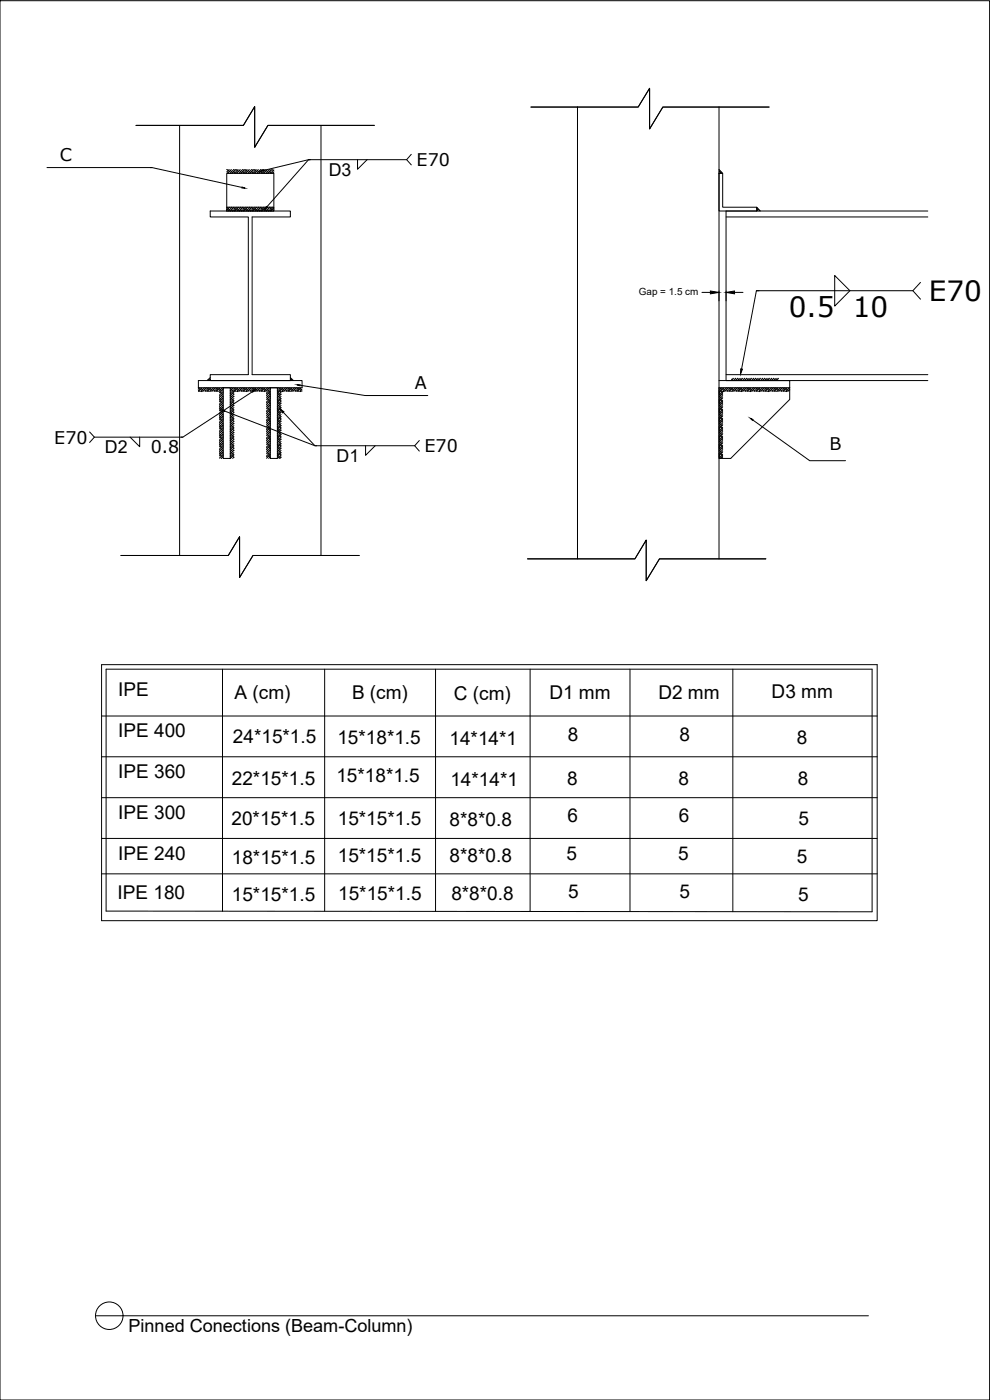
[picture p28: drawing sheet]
<svg xmlns="http://www.w3.org/2000/svg" width="297mm" height="420mm" viewBox="0 0 297 420" stroke-linecap="round" stroke-linejoin="round" font-family="sans-serif">
<defs><g id="words">
<g font-size="8.4">
<text x="236.7" y="95.2">0.5</text>
<text x="255.9" y="95.1">10</text>
<text x="278.7" y="90.4">E70</text>
</g>
<g font-size="5.7">
<text x="35.5" y="209">IPE</text>
<text x="70.4" y="209.7">A (cm)</text>
<text x="105.6" y="209.6">B (cm)</text>
<text x="164.8" y="209.8">D1 mm</text>
<text x="197.5" y="209.8">D2 mm</text>
<text x="231.5" y="209.4">D3 mm</text>
<text x="136.2" y="210.1">C (cm)</text>
<text x="35.5" y="221.3">IPE 400</text>
<text x="69.9" y="223.1">24*15*1.5</text>
<text x="101.2" y="223.2">15*18*1.5</text>
<text x="134.9" y="223.5">14*14*1</text>
<text x="170.4" y="222.3">8</text>
<text x="203.8" y="222.3">8</text>
<text x="239.1" y="223.2">8</text>
<text x="35.5" y="233.5">IPE 360</text>
<text x="69.6" y="235.6">22*15*1.5</text>
<text x="100.9" y="234.7">15*18*1.5</text>
<text x="135.1" y="235.9">14*14*1</text>
<text x="170.2" y="235.7">8</text>
<text x="203.6" y="235.7">8</text>
<text x="239.4" y="235.7">8</text>
<text x="35.5" y="245.7">IPE 300</text>
<text x="69.5" y="247.7">20*15*1.5</text>
<text x="101.3" y="247.5">15*15*1.5</text>
<text x="134.9" y="247.9">8*8*0.8</text>
<text x="170.3" y="246.8">6</text>
<text x="203.7" y="246.8">6</text>
<text x="239.6" y="247.7">5</text>
<text x="35.5" y="258">IPE 240</text>
<text x="69.6" y="259.4">18*15*1.5</text>
<text x="101.3" y="258.8">15*15*1.5</text>
<text x="134.9" y="258.8">8*8*0.8</text>
<text x="170" y="258.2">5</text>
<text x="203.5" y="258.2">5</text>
<text x="239.1" y="259">5</text>
<text x="35.3" y="269.8">IPE 180</text>
<text x="170.5" y="269.6">5</text>
<text x="203.9" y="269.6">5</text>
<text x="69.6" y="270.3">15*15*1.5</text>
<text x="101.5" y="270">15*15*1.5</text>
<text x="135.4" y="270.2">8*8*0.8</text>
<text x="239.5" y="270.3">5</text>
</g>
<text font-size="5.4" x="38.6" y="399.7">Pinned Conections (Beam-Column)</text>
<g font-size="5.3">
<text x="17.9" y="48.2">C</text>
<text x="98.6" y="52.8">D3</text>
<text x="125" y="49.9">E70</text>
<text x="124.5" y="116.9">A</text>
<text x="16.3" y="133.1">E70</text>
<text x="31.5" y="136">D2</text>
<text x="45.3" y="135.8">0.8</text>
<text x="127.4" y="135.8">E70</text>
<text x="248.9" y="135.1">B</text>
<text x="101" y="138.7">D1</text>
</g>
<text font-size="3" x="191.7" y="88.5">Gap = 1.5 cm</text>
</g></defs>
<!-- layer: 0 -->
<g fill="none" stroke="#000" stroke-width=".3">
<path d="M0 .2h296.9v420h-296.9zM40.8 37.6h32.2l3.4-5.6v12.2l4-6.6h31.9M53.9 37.8v129M96.3 37.8v129M159.3 32.1h32.2l3.4-5.6v12.2l4-6.6h31.9M173.3 32v135.7M215.7 32v135.7M14.1 50.3h31.5M45.1 50.3l27.5 6M68.1 50.9h-.1M68.2 50.9l.6 .6M68.3 51.7l.3 .3"/>
<path d="M68.7 50.9l-.7 .7M69 51l.8 .9M69.4 50.9l-1.1 1.1M70 51.4l.7 .6M70.1 50.9l-1.1 1.1M70.2 50.9l.3 .3M70.7 50.9l-1.1 1.1M70.9 50.9l.6 .6M71 51.7l.3 .3M71.4 50.9l-1.1 1.1M71.7 51l.8 .9M72.1 50.9l-1.1 1.1"/>
<path d="M72.7 51.4l.7 .6M72.8 50.9l-1.1 1.1M72.9 50.9l.3 .3M73.4 50.9l-1.1 1.1M73.6 50.9l.6 .6M73.7 51.7l.3 .3M74.1 50.9l-1.1 1.1M74.4 51l.8 .9M74.8 50.9l-1.1 1.1M75.4 51.4l.7 .6M75.5 50.9l-1.2 1.1M75.6 50.9l.3 .3"/>
<path d="M76.2 50.9l-1.2 1.1M76.3 50.9l.6 .6M76.4 51.7l.4 .3M76.8 50.9l-1.1 1.1M77 51l.9 .9M77.5 50.9l-1.1 1.1M78.1 51.4l.6 .6M78.2 50.9l-1.2 1.1M78.3 50.9l.3 .3M78.9 50.9l-1.2 1.1M79 51.2l14.1-3.3h-.5l-12.5 14.2M79 50.9l.6 .6"/>
<path d="M79.1 51.7l.3 .3M79.5 50.9l-1.1 1.1M79.8 51l.8 .9M80.2 50.9l-1.1 1.1M80.8 51.4l.6 .6M80.9 50.9l-1.1 1.1M81 50.9l.3 .3M81.6 50.9l-1.2 1.1M81.7 50.9l.5 .5M81.8 51.7l.3 .3M82.2 51l-1.1 1M82.2 51.6l-.4 .4"/>
<path d="M107.3 47.9v2.9l2.9-2.9M122 47.9l1.4 1.6M123.4 46.3l-1.4 1.6h-29.4M215.7 52h1.1v10.2h10.2v1.1h-11.3zM215.7 50.9l1.1 1.1M215.8 51l-.1 .1M215.8 51.4l.7 .6M216.1 51.3l-.4 .4M216.5 51.6l-.4 .4M216.8 52h.1M63.1 63.3h24v1.8h-11.5v47.3h11.5v1.8h-24v-1.8h11.4v-47.3h-11.4zM68 62.2h14.2v1.1h-14.2z"/>
<path d="M68 62.2v-10.2h14.2v10.2M68 62.9l.1 .1M68.2 62.2l-.2 .2M68.7 62.2l.1 .1M68.9 62.2l-.9 .9M69.3 62.2l.5 .5M69.6 62.2l-1.1 1.1M70 62.2l.8 .8M70.2 62.2l-1.1 1.1-.8-.8M70.3 63.2l.2 .1M70.9 62.2l-1.1 1.1-.5-.5M71 62.5l.8 .8"/>
<path d="M71.4 62.2l.1 .1M71.6 62.2l-1.2 1.1M72 62.8l.5 .5M72.1 62.2l.4 .5M72.3 62.2l-1.2 1.1M72.7 62.2l.8 .8M72.9 62.2l-1.1 1.1M73 63.2l.2 .1M73.6 62.2l-1.1 1.1M73.7 62.5l.8 .8M74.1 62.2l.1 .1M74.3 62.2l-1.1 1.1"/>
<path d="M74.7 62.8l.5 .5M74.8 62.2l.4 .5M75 62.2l-1.2 1.1M75.4 62.2l.8 .8M75.6 62.2l-1.1 1.1M75.7 63.2l.2 .1M76.3 62.2l-1.1 1.1M76.8 62.2l.1 .1M77 62.2l-1.1 1.1M77.4 62.8l.5 .5M77.5 62.2l.4 .5M77.7 62.2l-1.2 1.1"/>
<path d="M78.1 62.2l.8 .8M78.4 62.2l-1.2 1.1-.8-.8M78.4 63.2l.2 .1M79 62.2l-1.1 1.1M79.5 62.2l.1 .1M79.7 62.2l-1.1 1.1M80.2 62.2l.4 .5M80.3 62.2l-1.1 1.1M80.9 62.2l.7 .8M81 62.2l-1.1 1.1-.8-.8M81.7 62.2l-1.1 1.1-.5-.5M81.8 62.5l.4 .3"/>
<path d="M82.2 62.4l-.9 .9-.2-.1M82.2 63.1l-.2 .2M217.8 65.1h60.6M227 62.6l.4 .4M227 62.2l1.1 1.1M227.3 62.4l-.3 .3M227.6 62.8l-.6 .4M227.9 63.1l-.2 .2M278.4 63.3h-60.6v50.9h60.6M210.6 87.8h2.5M220.4 87.8h2.5M227.8 87.2h-.9l-4.4 23.5"/>
<path d="M250.4 82.7l4.6 4.5-4.6 4.7zM273.9 87.2l2.3 2.6M276.2 84.8l-2.3 2.4h-47M59.5 116.4l.5 .6M59.5 114.2h31.1v2.2h-31.1zM59.5 117.1l.4 .4M59.9 116.4l-.4 .4M60.2 116.5l.8 .8M60.6 116.4l-1.1 1.1M61.2 116.8l.7 .7M61.3 116.4l-1.1 1.1M61.4 116.4l.3 .2"/>
<path d="M62 116.4l-1.2 1.1M62.1 116.4l.6 .6M62.2 117.1l.4 .4M62.7 116.4l-1.2 1.1M62.9 113.7l.2 .2-.4 .3-.3-.2M62.9 116.5l.8 .8M63.1 113.3l-1 .9M63.2 117.5h.1M63.3 116.4l-1.1 1.1M63.9 116.8l.7 .7M64 116.4l-1.1 1.1M64.1 116.4l.3 .2"/>
<path d="M64.7 116.4l-1.2 1.1M64.8 116.4l.6 .6M64.9 117.1l.4 .4M65.4 116.4l-1.2 1.1M65.6 116.5l.8 .8M65.8 119.4l.6 .6M65.8 118.7l.3 .3M65.9 117.5l.9 .8M66 116.4l-1.1 1.1M66.3 118.5l.7 .7M66.6 119.5l.4 .3M66.6 116.8l.4 .3"/>
<path d="M66.7 116.4l-1.1 1.1M66.8 116.4l.2 .1M66.9 117.8h.1M67 116.4h2.1v21.2h-2.1zM67 116.8l-1.2 1.1M67 117.5l-1.2 1.1M67 118.2l-1.2 1.1M67 118.8l-1.2 1.1M67 119.5l-1.2 1.1M69.1 120h.1M69.1 118.6l.7 .7M69.1 117.9l.4 .4"/>
<path d="M69.1 117.3h.1M69.3 119.5l.8 .9M69.3 116.8l.8 .8M69.4 116.4l-.3 .3M69.5 116.4l.3 .2M69.6 117.8l.6 .6M70 118.8l.2 .2M70.1 116.4l-1 .9M70.2 117.6l-1.1 1.1M70.2 118.2l-1.1 1.2M70.2 118.9l-1.1 1.2M70.2 119.6l-1.1 1.1"/>
<path d="M70.2 116.4l.6 .6M70.3 117.1l.4 .4M70.7 116.4l-1.6 1.6M71 116.5l.8 .8M71.4 116.4l-1.1 1.1M72 116.8l.7 .7M72.1 116.4l-1.1 1.1M72.2 116.4l.3 .2M72.8 116.4l-1.1 1.1M72.9 116.4l.6 .6M73 117.1l.4 .4M73.4 116.4l-1.1 1.1"/>
<path d="M73.7 116.5l.8 .8M74.1 116.4l-1.1 1.1M74.7 116.8l.7 .7M74.8 116.4l-1.1 1.1M74.9 116.4l.3 .2M75.5 116.4l-1.2 1.1M75.6 116.4l.6 .6M75.7 117.1l.4 .4M75.7 117.6l-20.8 13.6h-.5M76.2 116.4l-1.2 1.1M76.4 116.5l.8 .8M76.7 117.5h.1"/>
<path d="M76.8 116.4l-1.1 1.1M77.4 116.8l.7 .7M77.5 116.4l-1.1 1.1M77.6 116.4l.3 .2M78.2 116.4l-1.2 1.1M78.3 116.4l.6 .6M78.4 117.1l.3 .4M78.9 116.4l-1.2 1.1M79.1 116.5l.8 .8M79.5 116.4l-1.1 1.1M80 118.7l.6 .6M80 118l.3 .3"/>
<path d="M80.1 119.5l.8 .9M80.1 116.8l.8 .8M80.2 116.4l-1.1 1.1M80.3 116.4l.3 .2M80.4 117.8l.7 .7M80.8 118.8l.3 .4M80.9 116.4l-1.1 1.1M81 116.4l.1 .1M81.1 116.4h2.1v21.2h-2.1zM81.1 119.5l-1.1 1.2M81.1 116.8l-1.1 1.1M81.1 117.5l-1.1 1.1"/>
<path d="M81.1 118.2l-1.1 1.1M81.1 118.8l-1.1 1.2M83.2 119.9l.5 .5M83.2 119.3h.1M83.2 117.9l.8 .8M83.2 117.2l.5 .4M83.2 116.5l.1 .1M83.5 118.8l.8 .8-1.1 1.2M83.6 116.4l-.4 .3M83.7 116.4l.6 .6M83.8 119.8l.5 .6M83.8 117.1l.5 .6"/>
<path d="M84.2 118.2l.1 .2M84.2 116.4l-1 1M84.3 117.6l-1.1 1.1M84.3 118.3l-1.1 1.1M84.3 119l-1.1 1.1M84.5 116.5l.8 .8M84.9 116.4l-1.7 1.7M85.5 116.8l.7 .7M85.6 116.4l-1.1 1.1M85.7 116.4l.3 .2M86.3 116.4l-1.2 1.1M86.4 116.4l.6 .6"/>
<path d="M86.5 117.1l.4 .4M87 116.4l-1.2 1.1M87.1 113.3l.9 .9M87.2 113.7l.5 .5 .2-.1M87.2 116.5l.8 .8M87.2 113.4l-.1 .1M87.5 117.5h.1M87.5 113.7l-.4 .5M87.6 116.4l-1.1 1.1M88.2 116.8l.7 .7M88.3 116.4l-1.1 1.1M88.4 116.4l.3 .2"/>
<path d="M89 116.4l-1.2 1.1M89.1 116.4l.6 .6M89.2 117.1l.4 .4M89.7 116.4l-1.2 1.1M89.9 116.5l.7 .7M90 115.6l19.6 3.1h18.8M90.3 116.4l-1.1 1.1M90.6 117.5h.1M90.6 116.8l-.7 .7M215.7 114.2h21.2v5.7l-17.7 17.7h-3.5v-21.2h21.2M215.7 118.1l.6 .6M215.7 117.4l.2 .2"/>
<path d="M215.8 118.8l.8 .9M215.9 116.4l-.2 .1M216 116.4l.6 .6M216.1 119.8l.7 .8M216.1 117.1l.7 .8M216.5 118.2l.3 .4M216.5 116.4l-.8 .8M216.8 119.2h.1M216.8 116.5l.8 .8M216.8 118.1l-1.1 1.1M216.8 118.7l-1.1 1.2M216.8 119.4l-1.1 1.2"/>
<path d="M217.2 116.4l-1.5 1.5M217.8 116.8l.7 .7M217.8 112.4h60.6M217.9 116.4l-2.2 2.1M218 116.4l.3 .2M218.6 116.4l-1.2 1.1M218.7 116.4l.6 .6M218.8 117.1l.4 .4M219.2 116.4l-1.1 1.1M219.5 116.5l.8 .8M219.5 113.8l.5 .4M219.8 117.5h.1"/>
<path d="M219.9 116.4l-1.1 1.1M219.9 113.5l.1 .1M220 113.5l-.5 .6M220.5 116.8l.7 .7M220.5 114.1l.1 .1M220.6 116.4l-1.1 1.1M220.6 113.5l.4 .4M220.7 116.4l.3 .2M220.7 113.5l-.7 .7M221.3 116.4l-1.2 1.1M221.3 113.5l.7 .7M221.4 116.4l.6 .6"/>
<path d="M221.4 113.5l-.7 .7M221.5 117.1l.4 .4M222 116.4l-1.2 1.1M222.1 113.5l-.7 .7M222.2 116.5l.8 .8M222.2 113.7l.4 .5M222.6 116.4l-1.1 1.1M222.6 113.5l.1 .1M222.8 113.5l-.8 .7M223.2 116.8l.7 .7M223.2 114.1l.1 .1M223.3 116.4l-1.1 1.1"/>
<path d="M223.3 113.5l.4 .4M223.4 116.4l.3 .2M223.4 113.5l-.7 .7M224 116.4l-1.2 1.1M224 113.5l.7 .7M224.1 116.4l.6 .6M224.1 113.5l-.7 .7M224.2 117.1l.3 .4M224.7 116.4l-1.2 1.1M224.8 113.5l-.7 .7M224.9 116.5l.8 .8M224.9 113.7l.4 .5"/>
<path d="M225.3 113.5l.1 .1M225.3 116.4l-1.1 1.1M225.5 113.5l-.8 .7M225.9 116.8l.7 .7M225.9 114.1l.1 .1M226 113.5l.4 .4M226 116.4l-1.1 1.1M226.1 116.4l.3 .2M226.1 113.5l-.7 .7M226.7 116.4l-1.1 1.1M226.7 113.5l.7 .7M226.8 116.4l.6 .6"/>
<path d="M226.8 113.5l-.7 .7M226.9 117.1l.3 .4M227.3 116.4l-1.1 1.1M227.5 113.5l-.7 .7M227.6 116.5l.8 .8M227.6 113.7l.4 .5M228 116.4l-1.1 1.1M228 113.5l-.5 .7M228.6 116.8l.7 .7M228.6 114.1l.1 .1M228.7 116.4l-1.1 1.1M228.7 113.5l.4 .4"/>
<path d="M228.8 116.4l.3 .2M228.8 113.5l-.7 .7M229.4 116.4l-1.1 1.1M229.4 113.5l.7 .7M229.5 113.5l-.7 .7M229.5 116.4l.6 .6M229.6 117.1l.4 .4M230 116.4l-1.1 1.1M230.2 113.5l-.7 .7M230.3 116.5l.8 .8M230.3 113.7l.5 .5M230.7 116.4l-1.1 1.1"/>
<path d="M230.7 113.5l.1 .1M230.8 113.5l-.7 .7M231.3 116.8l.7 .7M231.3 114.1l.1 .1M231.4 116.4l-1.1 1.1M231.4 113.5l.4 .4M231.5 116.4l.3 .2M231.5 113.5l-.7 .7M232.1 116.4l-1.2 1.1M232.1 113.5l.7 .7M232.2 116.4l.6 .6M232.2 113.5l-.7 .7"/>
<path d="M232.3 117.1l.4 .4M232.7 116.4l-1.1 1.1M232.9 113.5l-.7 .7M233 116.5l.8 .8M233 113.7l.4 .5M233.3 117.5h.1M233.4 116.4l-1.1 1.1M233.4 113.5l.1 .1M233.6 113.5l-.8 .7M233.6 114.1l-.1 .1M234 116.8l.7 .7M234.1 116.4l-1.1 1.1"/>
<path d="M234.2 116.4l.3 .2M234.8 116.4l-1.2 1.1M234.9 116.4l.6 .6M235 117.1l.3 .4M235.5 116.4l-1.2 1.1M235.7 116.5l.8 .8M236.1 116.4l-1.1 1.1M236.7 116.8l.2 .3M236.8 116.4l-1.1 1.1M236.9 116.9l-.6 .6M26.9 129.6l1.4 1.6M39 131.2l2.9 2.9v-2.9"/>
<path d="M54.9 131.2h-26.6l-1.4 1.6M65.8 135.6l.6 .6M65.8 134.9l.3 .3M65.8 132.9l.6 .6M65.8 132.2l.3 .3M65.8 130.2l.6 .6M65.8 129.5l.3 .3M65.8 127.5l.6 .6M65.8 126.8l.3 .3M65.8 124.8l.6 .6M65.8 124.1l.3 .3M65.8 122.1l.6 .6"/>
<path d="M65.8 121.4l.3 .3M65.9 136.4l.9 .8M65.9 133.7l.9 .8M65.9 131l.9 .8M65.9 128.3l.9 .8M65.9 125.6l.9 .8M65.9 122.9l.9 .8M65.9 120.2l.9 .8M66.3 134.7l.7 .7M66.3 132l.7 .7M66.3 129.3l.7 .7M66.3 126.6l.7 .7"/>
<path d="M66.3 123.9l.7 .7M66.3 121.2l.7 .7M66.6 135.7l.4 .4M66.6 133l.4 .4M66.6 130.3l.4 .3M66.6 127.6l.4 .4M66.6 124.9l.4 .4M66.6 122.2l.4 .4M66.9 136.7h.1M66.9 134h.1M66.9 131.3h.1M66.9 128.6l.1 .1"/>
<path d="M66.9 125.9h.1M66.9 123.2h.1M66.9 120.5h.1M67 133.6l-1.2 1.2M67 120.1l-1.2 1.2M67 120.8l-1.2 1.2M67 121.5l-1.2 1.1M67 122.2l-1.2 1.1M67 122.9l-1.2 1.1M67 123.5l-1.2 1.2M67 124.2l-1.2 1.1M67 124.9l-1.2 1.1"/>
<path d="M67 125.6l-1.2 1.1M67 126.2l-1.2 1.2M67 126.9l-1.2 1.2M67 127.6l-1.2 1.1M67 128.3l-1.2 1.1M67 128.9l-1.2 1.1M67 129.6l-1.2 1.1M67 130.3l-1.2 1.1M67 131l-1.2 1.1M67 131.6l-1.2 1.2M67 132.3l-1.2 1.1M67 133l-1.2 1.1"/>
<path d="M67 134.3l-1.2 1.2M67 135l-1.2 1.1M67 135.7l-1.2 1.1M67 136.4l-1.2 1.1M67 137l-.6 .6-.1-.2M67.4 123.4l27.1 10.4h.5M69.1 136.8l.4 .4M69.1 136.1v.1M69.1 134.8l.7 .8M69.1 134.1l.4 .4M69.1 133.4v.1M69.1 132.1l.7 .7"/>
<path d="M69.1 131.4l.4 .4M69.1 130.8h.1M69.1 129.4l.7 .7M69.1 128.7l.4 .4M69.1 128.1h.1M69.1 126.7l.7 .7M69.1 126l.4 .4M69.1 125.3v.1M69.1 124l.7 .7M69.1 123.3l.4 .4M69.1 122.6v.1M69.1 121.3l.7 .7"/>
<path d="M69.1 120.6l.4 .4M69.3 135.7l.8 .8M69.3 133l.8 .9M69.3 130.3l.8 .8M69.3 127.6l.8 .8M69.3 124.9l.8 .8M69.3 122.2l.8 .9M69.6 120.5l.6 .6M69.6 136.7l.6 .6M69.6 134l.6 .6M69.6 131.3l.6 .6M69.6 128.6l.6 .6"/>
<path d="M69.6 125.9l.6 .6M69.6 123.2l.6 .6M70 135l.2 .3M70 132.3l.2 .2M70 129.6l.2 .3M70 126.9l.2 .3M70 124.2l.2 .3M70 121.5l.2 .3M70.2 120.3l-1.1 1.1M70.2 120.9l-1.1 1.2M70.2 121.6l-1.1 1.2M70.2 122.3l-1.1 1.1"/>
<path d="M70.2 123l-1.1 1.1M70.2 123.7l-1.1 1.1M70.2 124.3l-1.1 1.2M70.2 125l-1.1 1.2M70.2 125.7l-1.1 1.1M70.2 126.4l-1.1 1.1M70.2 127l-1.1 1.1M70.2 127.7l-1.1 1.1M70.2 128.4l-1.1 1.1M70.2 129.1l-1.1 1.1M70.2 129.8l-1.1 1.1M70.2 130.4l-1.1 1.1"/>
<path d="M70.2 131.1l-1.1 1.1M70.2 131.7l-1.1 1.2M70.2 132.4l-1.1 1.2M70.2 133.1l-1.1 1.1M70.2 133.8l-1.1 1.1M70.2 134.5l-1.1 1.1M70.2 135.1l-1.1 1.2M70.2 135.8l-1.1 1.1M70.2 136.5l-1.1 1M70.2 137.2l-.4 .4M80 134.2l.3 .3M80 132.2l.6 .6"/>
<path d="M80 131.5l.3 .3M80 129.5l.6 .6M80 128.8l.3 .3M80 126.8l.6 .6M80 121.4l.6 .6M80 120.7l.3 .3M80.1 135.7l.8 .8M80.1 133l.8 .9M80.1 130.3l.8 .8M80.1 127.6l.8 .8M80.1 124.9l.8 .8M80.1 122.2l.8 .9"/>
<path d="M80.4 136.7l.7 .7M80.4 134l.7 .7M80.4 131.3l.7 .7M80.4 128.6l.7 .7M80.4 125.9l.7 .7M80.4 123.2l.7 .7M80.4 120.5l.7 .7M80.8 135l.3 .3M80.8 132.3l.3 .3M80.8 129.6l.3 .4M80.8 126.9l.3 .4M80.8 124.2l.3 .3"/>
<path d="M80.8 121.5l.3 .3M81.1 120.2l-1.1 1.1M81.1 120.9l-1.1 1.1M81.1 121.5l-1.1 1.2M81.1 122.2l-1.1 1.2 .3 .3M81.1 122.9l-1.1 1.1 .6 .7M81.1 123.6l-1.1 1.1M81.1 124.2l-1.1 1.2M81.1 124.9l-1.1 1.2 .3 .3M81.1 125.6l-1.1 1.1M81.1 126.3l-1.1 1.1M81.1 127l-1.1 1.1"/>
<path d="M81.1 127.6l-1.1 1.1M81.1 128.3l-1.1 1.1M81.1 128.9l-1.1 1.2M81.1 129.6l-1.1 1.2M81.1 130.3l-1.1 1.1M81.1 131l-1.1 1.1M81.1 131.7l-1.1 1.1M81.1 132.3l-1.1 1.2M81.1 133l-1.1 1.2M81.1 133.7l-1.1 1.1 .6 .8M81.1 134.4l-1.1 1.1M81.1 135l-1.1 1.2"/>
<path d="M81.1 135.7l-1.1 1.2 .3 .3M81.1 136.4l-1.1 1.1M81.1 137.1l-.5 .5M83.2 136.8l.8 .7M83.2 136.1l.5 .4M83.2 135.4l.1 .2M83.2 134.1l.8 .8M83.2 133.4l.5 .5M83.2 132.8h.1M83.2 131.4l.8 .8M83.2 130.7l.5 .4M83.2 130l.1 .1"/>
<path d="M83.2 128.7l.8 .8M83.2 128l.5 .4M83.2 127.3l.1 .1M83.2 126l.8 .7M83.2 125.3l.5 .4M83.2 124.6l.1 .1M83.2 123.3l.8 .7M83.2 122.6l.5 .5M83.2 122h.1M83.2 120.6l.8 .8M83.5 124.2l.8 .9-1.1 1.1M83.5 126.9l.8 .8-1.1 1.2"/>
<path d="M83.5 129.6l.8 .8-1.1 1.2M83.5 135l.8 .9M83.5 132.3l.8 .9M83.5 121.5l.8 .9M83.8 136l.5 .6M83.8 133.4l.5 .5M83.8 130.6l.5 .6M83.8 127.9l.5 .6M83.8 125.2l.5 .6M83.8 122.6l.5 .5M84.2 137l.1 .2M84.2 134.4l.1 .1"/>
<path d="M84.2 131.7l.1 .2M84.2 128.9l.1 .3M84.2 126.2l.1 .2M84.2 123.6l.1 .1M84.2 120.9l.1 .1M84.3 120.3l-1.1 1.2M84.3 121l-1.1 1.1M84.3 121.7l-1.1 1.1M84.3 122.3l-1.1 1.2M84.3 123l-1.1 1.2M84.3 123.7l-1.1 1.1M84.3 124.4l-1.1 1.1"/>
<path d="M84.3 125.7l-1.1 1.1M84.3 126.4l-1.1 1.1M84.3 127.1l-1.1 1.1M84.3 128.4l-1.1 1.1M84.3 129.1l-1.1 1.1M84.3 129.8l-1.1 1.1M84.3 131.1l-1.1 1.1M84.3 131.8l-1.1 1.1M84.3 132.5l-1.1 1.1M84.3 133.1l-1.1 1.2M84.3 133.8l-1.1 1.2M84.3 134.5l-1.1 1.1"/>
<path d="M84.3 135.2l-1.1 1.1M84.3 135.8l-1.1 1.1M84.3 136.5l-1 1.1M84.3 137.2l-.4 .4M85 123.7l9.5 10.1h29.9l1.4-1.6M109.7 133.8v2.9l2.9-2.9M124.4 133.8l1.4 1.6M215.7 137l.5 .6 .6-.6M215.7 136.3l.2 .2M215.7 134.3l.6 .6M215.7 133.6l.2 .3M215.7 131.6l.6 .6"/>
<path d="M215.7 130.9l.2 .2M215.7 128.9l.6 .6M215.7 128.2l.2 .2M215.7 126.2l.6 .5M215.7 125.5l.2 .2M215.7 123.5l.6 .5M215.7 122.8l.2 .3M215.7 120.8l.6 .6M215.7 120.1l.2 .3M215.8 135l.8 .9M215.8 132.3l.8 .9M215.8 129.6l.8 .9"/>
<path d="M215.8 126.9l.8 .9M215.8 124.2l.8 .9M215.8 121.5l.8 .9M216.1 136l.7 .8M216.1 133.4l.7 .7M216.1 130.6l.7 .8M216.1 127.9l.7 .8M216.1 125.2l.7 .8M216.1 122.6l.7 .7M216.5 137l.3 .5M216.5 134.4l.3 .3M216.5 131.7l.3 .3"/>
<path d="M216.5 128.9l.3 .5M216.5 126.2l.3 .5M216.5 123.6l.3 .4M216.5 120.9l.3 .3M216.8 135.4h.1M216.8 132.7h.1M216.8 130h.1M216.8 127.3h.1M216.8 124.5v.1M216.8 121.9h.1M216.8 120.1l-1.1 1.1M216.8 120.8l-1.1 1.1"/>
<path d="M216.8 121.5l-1.1 1.1M216.8 122.1l-1.1 1.2M216.8 122.8l-1.1 1.2M216.8 123.5l-1.1 1.1M216.8 124.2l-1.1 1.1M216.8 124.8l-1.1 1.2M216.8 125.5l-1.1 1.2M216.8 126.2l-1.1 1.1M216.8 126.9l-1.1 1.1M216.8 127.6l-1.1 1.1M216.8 128.2l-1.1 1.1M216.8 128.9l-1.1 1.1"/>
<path d="M216.8 129.5l-1.1 1.2M216.8 130.2l-1.1 1.2M216.8 130.9l-1.1 1.1M216.8 131.6l-1.1 1.1M216.8 132.2l-1.1 1.2M216.8 132.9l-1.1 1.2M216.8 133.6l-1.1 1.1M216.8 134.3l-1.1 1.1M216.8 135l-1.1 1.1M216.8 135.6l-1.1 1.2M216.8 136.3l-1.1 1.2M225.8 126l17.2 12.3h10.7"/>
<path d="M36.3 166.7h32.2l3.4-5.6v12.2l4-6.6h31.9M158.3 167.7h32.2l3.4-5.6v12.2l4-6.6h31.9M30.5 199.5h232.7v76.8h-232.7zM30.5 214.9h232.7M31.8 200.8h229.9v72.8l-229.9-.2zM66.8 200.8v72.7M97.4 200.8v72.7M130.7 200.8v72.7M159 200.8v72.8M189 200.8v72.8M219.9 200.8v72.8M30.5 227.1h232.7"/>
<path d="M30.5 239.4h232.7M30.5 251.6h232.7M30.5 262.3h232.7M28.6 394.9h232"/>
<circle cx="32.8" cy="394.9" r="4.1"/>
</g>
<g fill="#000" stroke="#000" stroke-width=".3">
<path d="M69.2 52h.2zM72.6 56.1l.9 .4-.9-.1zM74.6 52h.2zM78.1 51.4l.9-.4v.3zM80 52h.2zM80 62l.2 .1-.7 .6zM213.1 87.3l2.6 .5-2.6 .4zM217.8 87.8l2.6-.5v.9zM60.5 117.5h.1zM71.2 117.5h.2zM74 117.5h.1zM75.6 117.4l.9-.3-.7 .6z"/>
<path d="M79.3 117.5h.2zM84.8 117.5h.1zM89.1 115.5h.9v.3zM90.1 117.5h.2zM217 117.5h.2zM222.4 117.5h.2zM222.2 110.7l.6 .1-.6 1.4zM227.8 117.5h.2zM66.5 123l.9 .2v.3zM84 122.7l1.2 .9-.4 .3zM225.1 125.5l.8 .4-.1 .3z"/>
<circle cx="72" cy="52" r=".07"/>
<circle cx="77.4" cy="52" r=".07"/>
<circle cx="225.2" cy="117.5" r=".07"/>
<circle cx="230.6" cy="117.5" r=".07"/>
<circle cx="236" cy="117.5" r=".07"/>
</g>
<use href="#words"/>
</svg>
